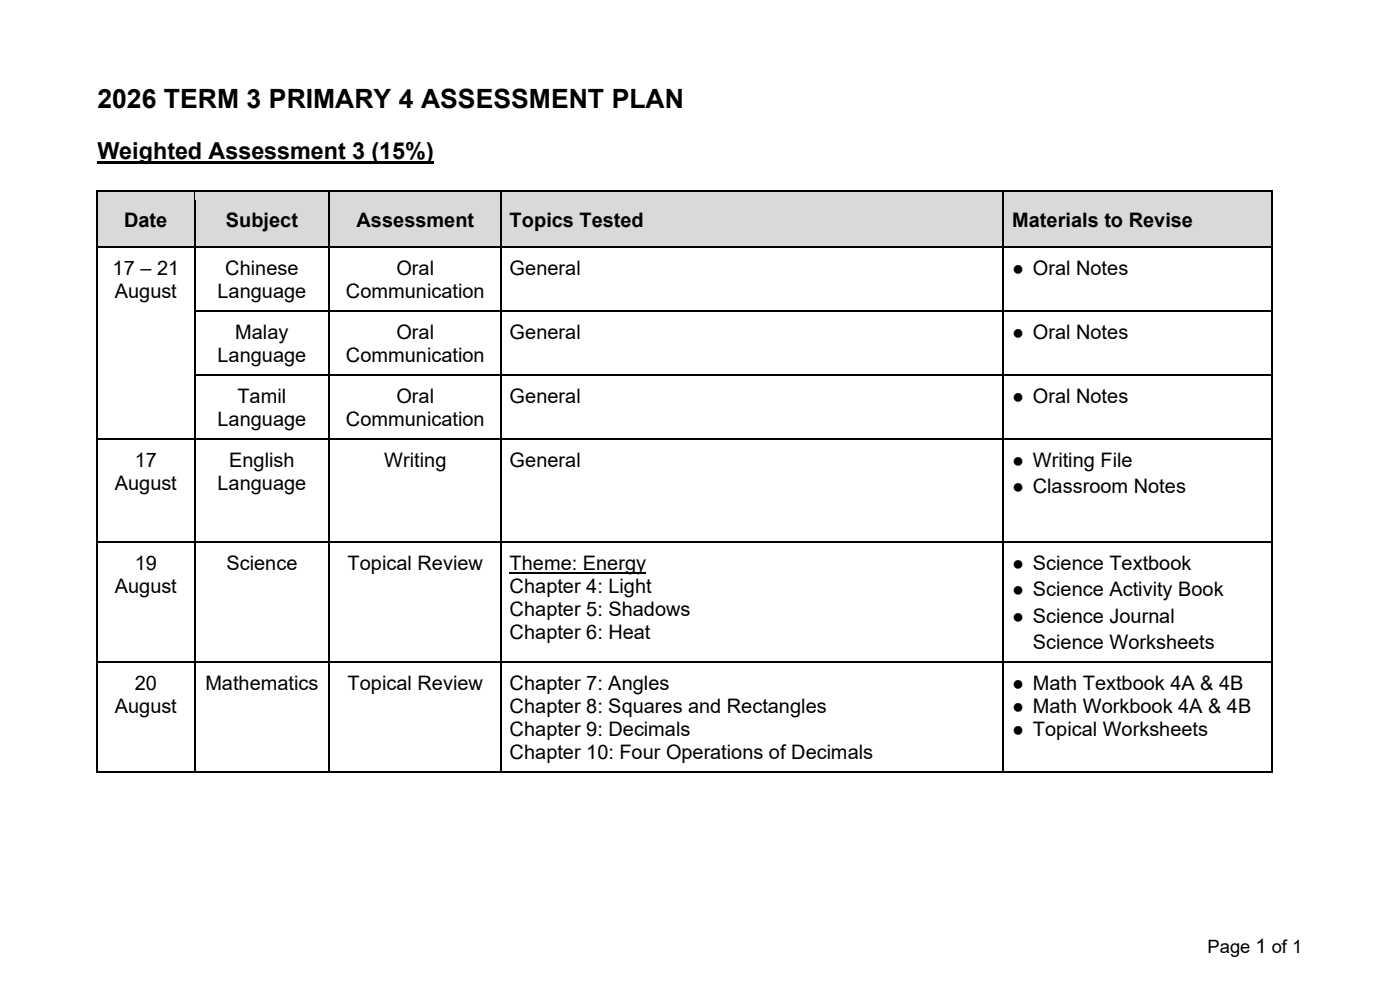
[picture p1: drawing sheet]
<svg xmlns="http://www.w3.org/2000/svg" width="297mm" height="210mm" viewBox="0 0 297 210" stroke-linecap="round" stroke-linejoin="round" font-family="sans-serif">
<defs><g id="words">
<text font-size="5.6" x="20.7" y="23">2026 TERM 3 PRIMARY 4 ASSESSMENT PLAN</text>
<text font-size="5" x="20.7" y="33.6">Weighted Assessment 3 (15%)</text>
<g font-size="4.2">
<text x="26.3" y="48.1">Date</text>
<text x="47.9" y="48.1">Subject</text>
<text x="75.7" y="48.1">Assessment</text>
<text x="108.1" y="48.1">Topics Tested</text>
<text x="214.8" y="48.1">Materials to Revise</text>
<text x="23.9" y="58.3">17 – 21</text>
<text x="47.8" y="58.3">Chinese</text>
<text x="84.1" y="58.3">Oral</text>
<text x="108.1" y="58.3">General</text>
<text x="214.8" y="58.3">● Oral Notes</text>
<text x="24.3" y="63.2">August</text>
<text x="46.2" y="63.2">Language</text>
<text x="73.4" y="63.2">Communication</text>
<text x="49.9" y="71.9">Malay</text>
<text x="84.1" y="71.9">Oral</text>
<text x="108.1" y="71.9">General</text>
<text x="214.8" y="71.9">● Oral Notes</text>
<text x="46.2" y="76.7">Language</text>
<text x="73.4" y="76.7">Communication</text>
<text x="50.4" y="85.4">Tamil</text>
<text x="84.1" y="85.4">Oral</text>
<text x="108.1" y="85.4">General</text>
<text x="214.8" y="85.4">● Oral Notes</text>
<text x="46.2" y="90.2">Language</text>
<text x="73.4" y="90.2">Communication</text>
<text x="28.6" y="98.9">17</text>
<text x="48.6" y="98.9">English</text>
<text x="81.5" y="98.9">Writing</text>
<text x="108.1" y="98.9">General</text>
<text x="214.8" y="98.9">● Writing File</text>
<text x="24.3" y="103.8">August</text>
<text x="46.2" y="103.8">Language</text>
<text x="214.8" y="104.5">● Classroom Notes</text>
<text x="24.3" y="125.7">August</text>
<text x="28.6" y="120.8">19</text>
<text x="48.1" y="120.8">Science</text>
<text x="73.8" y="120.8">Topical Review</text>
<text x="108.1" y="120.8">Theme: Energy</text>
<text x="108.1" y="125.7">Chapter 4: Light</text>
<text x="214.8" y="120.8">● Science Textbook</text>
<text x="108.1" y="130.5">Chapter 5: Shadows</text>
<text x="214.8" y="126.4">● Science Activity Book</text>
<text x="108.1" y="135.4">Chapter 6: Heat</text>
<text x="214.8" y="132">● Science Journal</text>
<text x="219.2" y="137.6">Science Worksheets</text>
<text x="28.6" y="146.3">20</text>
<text x="43.6" y="146.3">Mathematics</text>
<text x="73.8" y="146.3">Topical Review</text>
<text x="108.1" y="146.3">Chapter 7: Angles</text>
<text x="214.8" y="146.3">● Math Textbook 4A &amp; 4B</text>
<text x="24.3" y="151.2">August</text>
<text x="108.1" y="151.2">Chapter 8: Squares and Rectangles</text>
<text x="214.8" y="151.2">● Math Workbook 4A &amp; 4B</text>
<text x="108.1" y="156">Chapter 9: Decimals</text>
<text x="108.1" y="160.9">Chapter 10: Four Operations of Decimals</text>
<text x="214.8" y="156">● Topical Worksheets</text>
</g>
<text font-size="3.9" x="256.2" y="202">Page 1 of 1</text>
</g></defs>
<path d="M20.7 34.1h71.3v.5h-71.3z" fill-rule="evenodd" fill="#000"/>
<g fill="#d9d9d9">
<path d="M20.8 40.7h20.3v11.6h-20.3z" fill-rule="evenodd"/>
<path d="M22.4 44.1h17.1v4.8h-17.1z" fill-rule="evenodd"/>
<path d="M41.4 40.7h28.3v11.6h-28.3z" fill-rule="evenodd"/>
<path d="M43.1 44.1h25v4.8h-25z" fill-rule="evenodd"/>
<path d="M70 40.7h36.2v11.6h-36.2z" fill-rule="evenodd"/>
<path d="M71.6 44.1h33v4.8h-33z" fill-rule="evenodd"/>
<path d="M106.5 40.7h106.1v11.6h-106.1z" fill-rule="evenodd"/>
<path d="M108.1 44.1h102.9v4.8h-102.9z" fill-rule="evenodd"/>
<path d="M212.9 42.5h56.9v8.1h-56.9z" fill-rule="evenodd"/>
<path d="M214.8 44.1h53.1v4.8h-53.1z" fill-rule="evenodd"/>
</g>
<path d="M20.7 40.4v2.1M20.8 40.5h20.4" fill="none" stroke="#000" stroke-width=".34"/>
<path d="M20.5 40.4h.3v.3h-.3z" fill-rule="evenodd" fill="#000"/>
<path d="M20.8 40.7h20.4v1.8h-20.4z" fill-rule="evenodd" fill="#d9d9d9"/>
<g fill="#000">
<path d="M41.2 40.7h.3v1.8h-.3z" fill-rule="evenodd"/>
<path d="M41.2 40.4h.3v.3h-.3z" fill-rule="evenodd"/>
</g>
<path d="M41.5 40.5h28.2" fill="none" stroke="#000" stroke-width=".34"/>
<path d="M41.5 40.7h28.2v1.8h-28.2z" fill-rule="evenodd" fill="#d9d9d9"/>
<g fill="#000">
<path d="M69.7 40.7h.4v1.8h-.4z" fill-rule="evenodd"/>
<path d="M69.7 40.4h.4v.3h-.4z" fill-rule="evenodd"/>
</g>
<path d="M70.1 40.5h36.1" fill="none" stroke="#000" stroke-width=".34"/>
<path d="M70.1 40.7h36.1v1.8h-36.1z" fill-rule="evenodd" fill="#d9d9d9"/>
<g fill="#000">
<path d="M106.2 40.7h.4v1.8h-.4z" fill-rule="evenodd"/>
<path d="M106.2 40.4h.4v.3h-.4z" fill-rule="evenodd"/>
</g>
<path d="M106.6 40.5h106" fill="none" stroke="#000" stroke-width=".34"/>
<path d="M106.6 40.7h106v1.8h-106z" fill-rule="evenodd" fill="#d9d9d9"/>
<g fill="#000">
<path d="M212.6 40.7h.4v1.8h-.4z" fill-rule="evenodd"/>
<path d="M212.6 40.4h.4v.3h-.4z" fill-rule="evenodd"/>
</g>
<path d="M213 40.5h56.8" fill="none" stroke="#000" stroke-width=".34"/>
<path d="M213 40.7h56.8v1.8h-56.8z" fill-rule="evenodd" fill="#d9d9d9"/>
<g fill="#000">
<path d="M269.8 40.7h.3v1.8h-.3z" fill-rule="evenodd"/>
<path d="M269.8 40.4h.3v.3h-.3z" fill-rule="evenodd"/>
</g>
<path d="M20.7 50.5h20.6v1.8h-20.6z" fill-rule="evenodd" fill="#d9d9d9"/>
<path d="M20.7 42.5v9.8" fill="none" stroke="#000" stroke-width=".34"/>
<path d="M41.3 50.5h28.6v1.8h-28.6z" fill-rule="evenodd" fill="#d9d9d9"/>
<path d="M41.3 42.5v9.8" fill="none" stroke="#000" stroke-width=".34"/>
<path d="M69.9 50.5h36.5v1.8h-36.5z" fill-rule="evenodd" fill="#d9d9d9"/>
<path d="M69.9 42.5v9.8" fill="none" stroke="#000" stroke-width=".34"/>
<path d="M106.4 50.5h106.4v1.8h-106.4z" fill-rule="evenodd" fill="#d9d9d9"/>
<path d="M106.4 42.5v9.8" fill="none" stroke="#000" stroke-width=".34"/>
<path d="M212.8 50.5h57.1v1.8h-57.1z" fill-rule="evenodd" fill="#d9d9d9"/>
<path d="M20.7 52.3v111.3M20.8 52.5h20.4M41.3 52.3v111.3M41.5 52.5h28.2M69.9 52.3v111.3M70.1 52.5h36.1M106.4 52.3v111.3M106.6 52.5h106M212.8 42.5v121.1M213 52.5h56.8" fill="none" stroke="#000" stroke-width=".34"/>
<g fill="none" stroke="#000" stroke-width=".25">
<path d="M270 42.5v121.1M41.5 66h28.2M41.5 79.5h28.2M70.1 66h36.1M70.1 79.5h36.1M106.6 66h106M106.6 79.5h106M213 66h56.8M213 79.5h56.8M20.8 93h20.4M41.5 93h28.2M70.1 93h36.1"/>
<path d="M106.6 93h106M213 93h56.8M20.8 115h20.4M41.5 115h28.2M70.1 115h36.1M106.6 115h106M213 115h56.8M20.8 140.4h20.4M41.5 140.4h28.2M70.1 140.4h36.1M106.6 140.4h106M213 140.4h56.8"/>
<path d="M20.5 163.7h20.7M41.4 163.7h28.3M70 163.7h36.2M106.5 163.7h106.1M212.9 163.7h56.9"/>
</g>
<path d="M108.1 121.4h29" fill="none" stroke="#000" stroke-width=".3"/>
<g fill="#000">
<path d="M41.2 163.6h.2v.2h-.2z" fill-rule="evenodd"/>
<path d="M69.7 163.6h.3v.2h-.3z" fill-rule="evenodd"/>
<path d="M106.2 163.6h.3v.2h-.3z" fill-rule="evenodd"/>
<path d="M212.6 163.6h.3v.2h-.3z" fill-rule="evenodd"/>
<path d="M269.8 163.6h.3v.2h-.3z" fill-rule="evenodd"/>
<path d="M269.8 163.6h.3v.2h-.3z" fill-rule="evenodd"/>
</g>
<use href="#words"/>
</svg>
